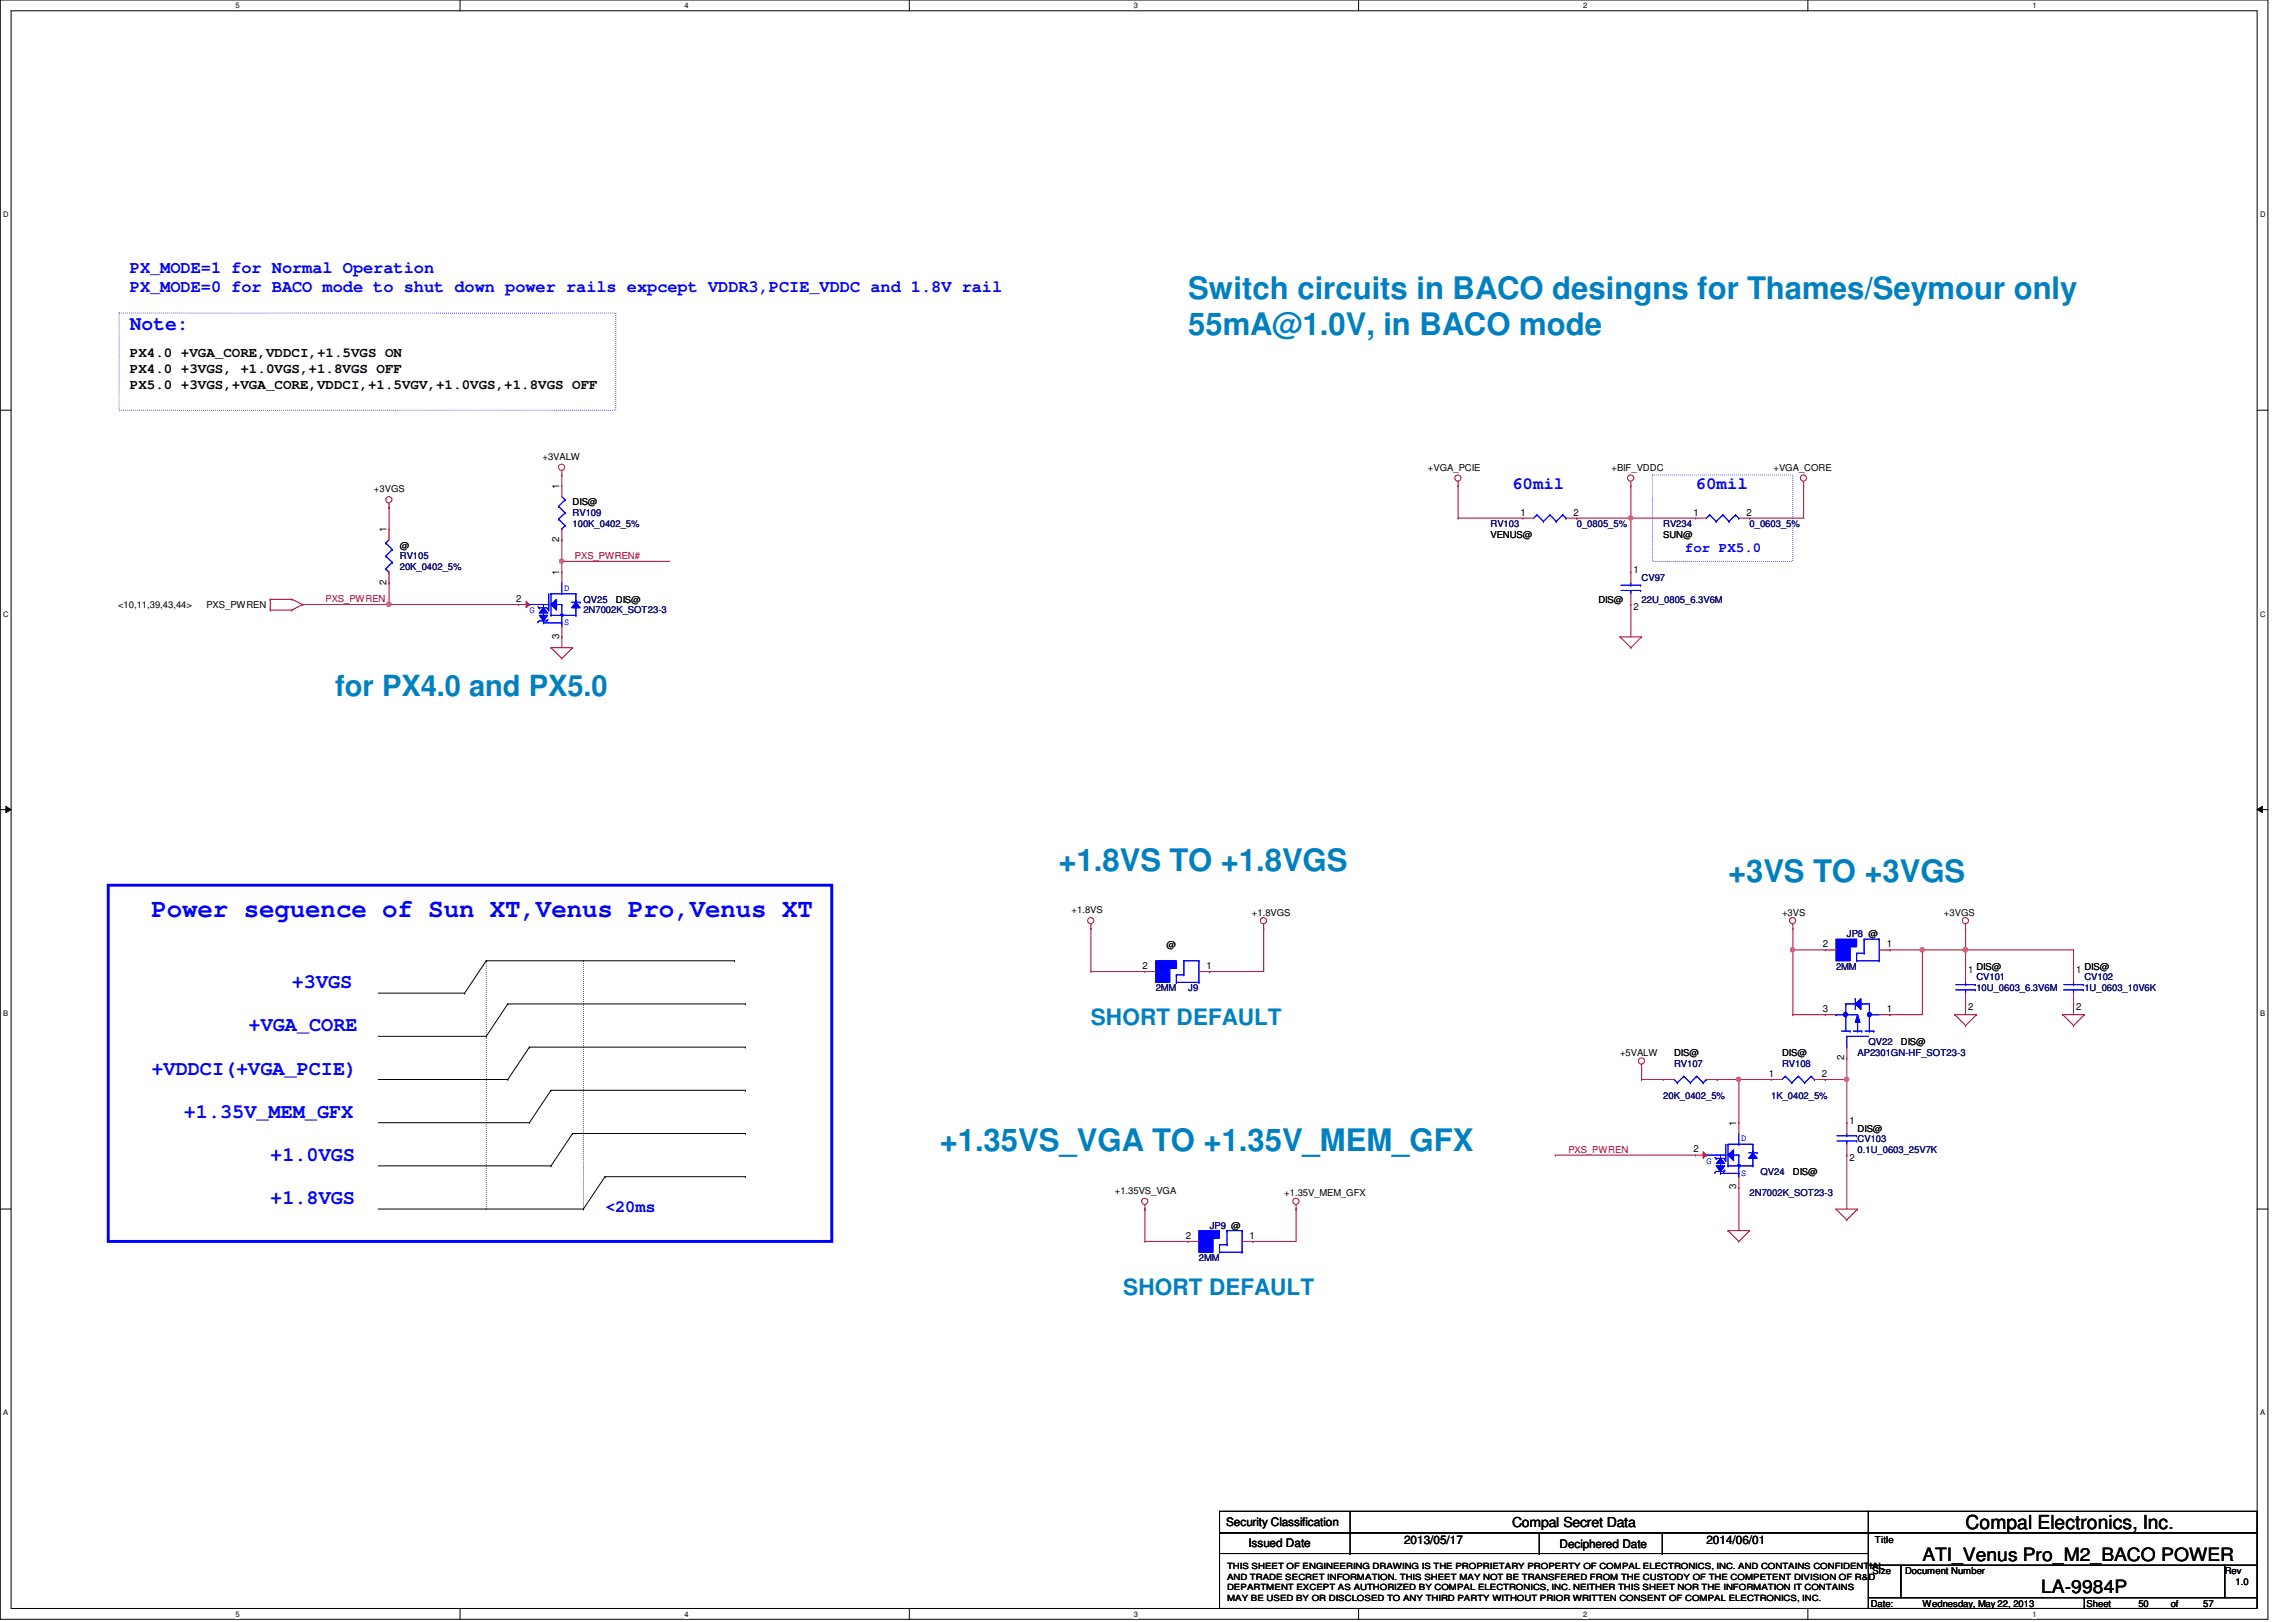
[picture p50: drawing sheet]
<svg xmlns="http://www.w3.org/2000/svg" width="297mm" height="210mm" viewBox="0 0 297 210" stroke-linecap="round" stroke-linejoin="round" font-family="sans-serif">
<defs><g id="words">
<g font-size="4" fill="#0080c0">
<text x="153.7" y="38.7">Switch circuits in BACO desingns for Thames/Seymour only</text>
<text x="153.7" y="43.4">55mA@1.0V, in BACO mode</text>
<text x="136.9" y="112.7">+1.8VS TO +1.8VGS</text>
<text x="223.6" y="114.1">+3VS TO +3VGS</text>
<text x="121.6" y="149">+1.35VS_VGA TO +1.35V_MEM_GFX</text>
</g>
<text font-size="3.8" fill="#0080c0" x="43.3" y="90.1">for PX4.0 and PX5.0</text>
<text font-size="3.3" fill="#00f" x="19.6" y="118.7">Power seguence of Sun XT,Venus Pro,Venus XT</text>
<g font-size="2.9" fill="#0080c0">
<text x="141.1" y="132.6">SHORT DEFAULT</text>
<text x="145.3" y="167.6">SHORT DEFAULT</text>
</g>
<g font-size="2.6" fill="#00f">
<text x="16.8" y="42.7">Note:</text>
<text x="37.8" y="127.9">+3VGS</text>
<text x="32.2" y="133.5">+VGA_CORE</text>
<text x="19.6" y="139.1">+VDDCI(+VGA_PCIE)</text>
<text x="23.8" y="144.7">+1.35V_MEM_GFX</text>
<text x="35" y="150.2">+1.0VGS</text>
<text x="35" y="155.8">+1.8VGS</text>
</g>
<text font-size="2.5" x="254.3" y="197.8">Compal Electronics, Inc.</text>
<g font-size="2.4">
<text x="248.7" y="202">ATI_Venus Pro_M2_BACO POWER</text>
<text x="264.1" y="206.2">LA-9984P</text>
</g>
<g font-size="2.2" fill="#00f">
<text x="16.8" y="35.3">PX_MODE=1 for Normal Operation</text>
<text x="16.8" y="37.8">PX_MODE=0 for BACO mode to shut down power rails expcept VDDR3,PCIE_VDDC and 1.8V rail</text>
<text x="195.6" y="63.3">60mil</text>
<text x="219.4" y="63.3">60mil</text>
<text x="78.3" y="156.9">&lt;20ms</text>
</g>
<g font-size="1.8">
<text x="16.8" y="46.2">PX4.0 +VGA_CORE,VDDCI,+1.5VGS ON</text>
<text x="16.8" y="48.3">PX4.0 +3VGS, +1.0VGS,+1.8VGS OFF</text>
<text x="16.8" y="50.4">PX5.0 +3VGS,+VGA_CORE,VDDCI,+1.5VGV,+1.0VGS,+1.8VGS OFF</text>
<text x="195.6" y="197.6">Compal Secret Data</text>
</g>
<text font-size="1.8" fill="#00f" x="218" y="71.4">for PX5.0</text>
<g font-size="1.5">
<text x="158.6" y="197.5">Security Classification</text>
<text x="161.5" y="200.2">Issued Date</text>
<text x="181.6" y="199.8">2013/05/17</text>
<text x="201.8" y="200.3">Deciphered Date</text>
<text x="220.8" y="199.8">2014/06/01</text>
</g>
<g font-size="1.3">
<text x="72.3" y="63.3" transform="rotate(-90 72.3 63.3)">1</text>
<text x="50" y="68.9" transform="rotate(-90 50 68.9)">1</text>
<text x="72.3" y="70.1" transform="rotate(-90 72.3 70.1)">2</text>
<text x="196.7" y="66.7">1</text>
<text x="203.6" y="66.7">2</text>
<text x="219.1" y="66.7">1</text>
<text x="225.9" y="66.7">2</text>
<text x="50" y="75.7" transform="rotate(-90 50 75.7)">2</text>
<text x="66.8" y="77.9">2</text>
<text x="72.3" y="74.5" transform="rotate(-90 72.3 74.5)">1</text>
<text x="211.3" y="74.2">1</text>
<text x="72.3" y="82.7" transform="rotate(-90 72.3 82.7)">3</text>
<text x="211.3" y="79">2</text>
<text x="147.8" y="125.4">2</text>
<text x="156.1" y="125.4">1</text>
<text x="235.8" y="122.6">2</text>
<text x="244.1" y="122.6">1</text>
<text x="254.6" y="125.9">1</text>
<text x="268.6" y="125.9">1</text>
<text x="235.8" y="131">3</text>
<text x="244.1" y="131">1</text>
<text x="254.6" y="130.7">2</text>
<text x="268.6" y="130.7">2</text>
<text x="238.6" y="137.2" transform="rotate(-90 238.6 137.2)">2</text>
<text x="228.9" y="139.4">1</text>
<text x="235.7" y="139.4">2</text>
<text x="219.1" y="149.1">2</text>
<text x="224.6" y="145.7" transform="rotate(-90 224.6 145.7)">1</text>
<text x="239.3" y="145.4">1</text>
<text x="224.6" y="153.9" transform="rotate(-90 224.6 153.9)">3</text>
<text x="239.3" y="150.2">2</text>
<text x="153.4" y="160.3">2</text>
<text x="161.7" y="160.3">1</text>
</g>
<g font-size="1.2">
<text x="70.2" y="59.5">+3VALW</text>
<text x="48.4" y="63.7">+3VGS</text>
<text x="74.1" y="65.4">DIS@</text>
<text x="184.7" y="60.9">+VGA_PCIE</text>
<text x="208.5" y="60.9">+BIF_VDDC</text>
<text x="229.4" y="60.9">+VGA_CORE</text>
<text x="51.7" y="71">@</text>
<text x="192.8" y="69.6">VENUS@</text>
<text x="215.2" y="69.6">SUN@</text>
<text x="79.7" y="78">DIS@</text>
<text x="206.8" y="78">DIS@</text>
<text x="15.3" y="78.7">&lt;10,11,39,43,44&gt;</text>
<text x="26.7" y="78.7">PXS_PWREN</text>
<text x="138.6" y="118.2">+1.8VS</text>
<text x="162" y="118.5">+1.8VGS</text>
<text x="230.5" y="118.5">+3VS</text>
<text x="251.5" y="118.5">+3VGS</text>
<text x="150.9" y="122.7">@</text>
<text x="255.7" y="125.5">DIS@</text>
<text x="269.7" y="125.5">DIS@</text>
<text x="209.6" y="136.7">+5VALW</text>
<text x="216.6" y="136.7">DIS@</text>
<text x="230.5" y="136.7">DIS@</text>
<text x="245.9" y="135.3">DIS@</text>
<text x="240.3" y="146.4">DIS@</text>
<text x="144.2" y="154.5">+1.35VS_VGA</text>
<text x="166.2" y="154.8">+1.35V_MEM_GFX</text>
<text x="231.9" y="152">DIS@</text>
<text x="242.3" y="203.7">Size</text>
<text x="242.6" y="199.6">Title</text>
<text x="246.5" y="203.7">Document Number</text>
<text x="287.8" y="203.7">Rev</text>
<text x="242" y="207.9">Date:</text>
<text x="248.7" y="207.9">Wednesday, May 22, 2013</text>
<text x="270" y="207.9">Sheet</text>
<text x="276.6" y="207.9">50</text>
<text x="280.8" y="207.9">of</text>
<text x="285" y="207.9">57</text>
<text x="289.2" y="205.1">1.0</text>
</g>
<g font-size="1.2" fill="#000080">
<text x="74.1" y="66.8">RV109</text>
<text x="74.1" y="68.2">100K_0402_5%</text>
<text x="192.8" y="68.2">RV103</text>
<text x="204" y="68.2">0_0805_5%</text>
<text x="215.2" y="68.2">RV234</text>
<text x="226.4" y="68.2">0_0603_5%</text>
<text x="51.7" y="72.4">RV105</text>
<text x="51.7" y="73.8">20K_0402_5%</text>
<text x="75.5" y="78">QV25</text>
<text x="212.4" y="75.2">CV97</text>
<text x="212.4" y="78">22U_0805_6.3V6M</text>
<text x="75.5" y="79.4">2N7002K_SOT23-3</text>
<text x="237.5" y="125.5">2MM</text>
<text x="238.9" y="121.3">JP8 @</text>
<text x="149.5" y="128.3">2MM</text>
<text x="153.7" y="128.3">J9</text>
<text x="255.7" y="126.9">CV101</text>
<text x="255.7" y="128.3">10U_0603_6.3V6M</text>
<text x="269.7" y="126.9">CV102</text>
<text x="269.7" y="128.3">1U_0603_10V6K</text>
<text x="240.3" y="136.7">AP2301GN-HF_SOT23-3</text>
<text x="241.7" y="135.3">QV22</text>
<text x="215.2" y="142.2">20K_0402_5%</text>
<text x="216.6" y="138">RV107</text>
<text x="229.1" y="142.2">1K_0402_5%</text>
<text x="230.5" y="138">RV108</text>
<text x="240.3" y="147.8">CV103</text>
<text x="240.3" y="149.2">0.1U_0603_25V7K</text>
<text x="226.4" y="154.8">2N7002K_SOT23-3</text>
<text x="227.7" y="152">QV24</text>
<text x="156.5" y="159">JP9 @</text>
<text x="155.1" y="163.2">2MM</text>
</g>
<g font-size="1.2" fill="#f00">
<text x="42.1" y="77.9">PXS_PWREN</text>
<text x="74.4" y="72.3">PXS_PWREN#</text>
<text x="202.9" y="149.2">PXS_PWREN</text>
</g>
<g font-size="1.2" fill="#00f">
<text x="73" y="76.5">D</text>
<text x="68.5" y="79.4">G</text>
<text x="73" y="80.9">S</text>
<text x="225.3" y="147.7">D</text>
<text x="220.8" y="150.6">G</text>
<text x="225.3" y="152.2">S</text>
</g>
<g font-size="1.1">
<text x="158.7" y="203.1">THIS SHEET OF ENGINEERING DRAWING IS THE PROPRIETARY PROPERTY OF COMPAL ELECTRONICS, INC. AND CONTAINS CONFIDENTIAL</text>
<text x="158.7" y="204.4">AND TRADE SECRET INFORMATION. THIS SHEET MAY NOT BE TRANSFERED FROM THE CUSTODY OF THE COMPETENT DIVISION OF R&amp;D</text>
<text x="158.7" y="205.8">DEPARTMENT EXCEPT AS AUTHORIZED BY COMPAL ELECTRONICS, INC. NEITHER THIS SHEET NOR THE INFORMATION IT CONTAINS</text>
<text x="158.7" y="207.1">MAY BE USED BY OR DISCLOSED TO ANY THIRD PARTY WITHOUT PRIOR WRITTEN CONSENT OF COMPAL ELECTRONICS, INC.</text>
</g>
<g font-size="1">
<text x="30.5" y="1.1">5</text>
<text x="88.6" y="1.1">4</text>
<text x="146.7" y="1.1">3</text>
<text x="204.8" y="1.1">2</text>
<text x="262.9" y="1.1">1</text>
<text x=".4" y="28.1">D</text>
<text x="292.4" y="28.1">D</text>
<text x=".4" y="79.8">C</text>
<text x="292.4" y="79.8">C</text>
<text x=".4" y="131.5">B</text>
<text x="292.4" y="131.5">B</text>
<text x=".4" y="183.2">A</text>
<text x="292.4" y="183.2">A</text>
<text x="30.5" y="209.2">5</text>
<text x="88.6" y="209.2">4</text>
<text x="146.7" y="209.2">3</text>
<text x="204.8" y="209.2">2</text>
<text x="262.9" y="209.2">1</text>
</g>
</g></defs>
<path d="M0 0h293.4v209.5h-293.4zM1.4 1.4h290.6v206.8h-290.6z" fill="none" stroke="#000" stroke-width=".13"/>
<g fill="#fff">
<path d="M30.5 .2h.5v1.1h-.5z"/>
<path d="M30.5 208.3h.5v1.1h-.5z"/>
</g>
<path d="M59.5 0v1.4M59.5 208.2v1.3" fill="none" stroke="#000" stroke-width=".13"/>
<g fill="#fff">
<path d="M88.6 .2h.5v1.1h-.5z"/>
<path d="M88.6 208.3h.5v1.1h-.5z"/>
</g>
<path d="M117.6 0v1.4M117.6 208.2v1.3" fill="none" stroke="#000" stroke-width=".13"/>
<g fill="#fff">
<path d="M146.7 .2h.5v1.1h-.5z"/>
<path d="M146.7 208.3h.5v1.1h-.5z"/>
</g>
<path d="M175.8 0v1.4M175.8 208.2v1.3" fill="none" stroke="#000" stroke-width=".13"/>
<g fill="#fff">
<path d="M204.8 .2h.6v1.1h-.6z"/>
<path d="M204.8 208.3h.6v1.1h-.6z"/>
</g>
<path d="M233.9 0v1.4M233.9 208.2v1.3" fill="none" stroke="#000" stroke-width=".13"/>
<g fill="#fff">
<path d="M262.9 .2h.6v1.1h-.6z"/>
<path d="M262.9 208.3h.6v1.1h-.6z"/>
<path d="M.4 27.2h.7v1.1h-.7z"/>
<path d="M292.4 27.2h.7v1.1h-.7z"/>
<path d="M.4 78.9h.7v1.1h-.7z"/>
<path d="M292.4 78.9h.7v1.1h-.7z"/>
</g>
<path d="M0 53.1h1.4M292 53.1h1.4" fill="none" stroke="#000" stroke-width=".13"/>
<g fill="#fff">
<path d="M.4 130.6h.7v1.1h-.7z"/>
<path d="M292.4 130.6h.6v1.1h-.6z"/>
</g>
<path d="M0 104.8h1.4M.8 104.4l.6 .4-.6 .4zM292 104.8l.7-.4v.8zM292 104.8h1.4" fill="none" stroke="#000" stroke-width=".13"/>
<path d="M.8 104.4l.6 .4-.6 .4zM292 104.8l.7-.4v.8z" fill="#000"/>
<g fill="#fff">
<path d="M.4 182.3h.7v1.1h-.7z"/>
<path d="M292.4 182.3h.6v1.1h-.6z"/>
</g>
<g fill="none" stroke="#000" stroke-width=".13">
<path d="M48.9 128.5h11.2M48.9 134.1h14M48.9 139.7h16.8M60.1 128.5h.1M62.9 124.3h.1M62.9 134.1h.1M62.9 124.3l-2.8 4.2M62.9 124.3h32.1M65.7 129.9h.1M65.7 139.7h.1M65.7 129.9l-2.8 4.2M65.7 129.9h30.7"/>
<path d="M68.5 135.5h.1M68.5 135.5l-2.8 4.2M68.5 135.5h27.9M95 124.3h.1M96.4 129.9h.1M96.4 135.5h.1M0 156.5h1.4M48.9 156.5h26.6M48.9 145.3h19.6M48.9 150.9h22.4M68.5 145.3h.1M71.3 141.1h.1"/>
<path d="M71.3 150.9h.1M71.3 141.1l-2.8 4.2M71.3 141.1h25.1M74.1 146.7h.1M74.1 146.7l-2.8 4.2M74.1 146.7h22.3M75.5 156.5h.1M78.3 152.3h.1M78.3 152.3l-2.8 4.2M78.3 152.3h18.1M96.4 141.1h.1M96.4 146.7h.1"/>
<path d="M96.4 152.3h.1M292 156.5h1.4"/>
</g>
<path d="M62.9 124.3v32.2M75.5 124.3h.1M62.9 156.5h.1M75.5 156.5v-32.2" fill="none" stroke="#000" stroke-width=".13" stroke-dasharray="0 .3"/>
<path d="M14 114.6h93.6v46.1h-93.6z" fill="none" stroke="#00f" stroke-width=".38"/>
<path d="M15.4 40.5h64.3v12.6h-64.3zM213.8 61.5h18.1v11.1h-18.1z" fill="none" stroke="#00f" stroke-width=".13" stroke-dasharray="0 .3"/>
<path d="M248.7 122.9h.1M248.7 122.9h5.6" fill="none" stroke="#800040" stroke-width=".13"/>
<circle cx="254.3" cy="122.9" r=".29" fill="#f0f"/>
<circle cx="254.3" cy="122.9" r=".29" fill="none" stroke="#f0f" stroke-width=".13"/>
<circle cx="248.7" cy="122.9" r=".29" fill="#f0f"/>
<circle cx="248.7" cy="122.9" r=".29" fill="none" stroke="#f0f" stroke-width=".13"/>
<path d="M225 139.7h.1M225 139.7v5.6M225 139.7h4.1M231.9 122.9h.1M231.9 120.1h.1M231.9 122.9h4.2M231.9 120.1v2.8" fill="none" stroke="#800040" stroke-width=".13"/>
<circle cx="224.9" cy="139.7" r=".29" fill="#f0f"/>
<circle cx="224.9" cy="139.7" r=".29" fill="none" stroke="#f0f" stroke-width=".13"/>
<path d="M238.9 139.7h.1M238.9 139.7v5.6" fill="none" stroke="#800040" stroke-width=".13"/>
<circle cx="238.9" cy="139.7" r=".29" fill="#f0f"/>
<circle cx="238.9" cy="139.7" r=".29" fill="none" stroke="#f0f" stroke-width=".13"/>
<path d="M231.9 131.3h.1M231.9 122.9h.1M231.9 131.3h4.2M231.9 122.9v8.4M244.5 131.3h.1M248.7 122.9h.1M248.7 122.9v8.4h-4.2" fill="none" stroke="#800040" stroke-width=".13"/>
<circle cx="231.9" cy="122.9" r=".29" fill="#f0f"/>
<circle cx="231.9" cy="122.9" r=".29" fill="none" stroke="#f0f" stroke-width=".13"/>
<g fill="none" stroke="#800040" stroke-width=".13">
<path d="M212.4 138.3h.1M212.4 139.7h.1M212.4 138.3v1.4M212.4 139.7h2.8M222.2 139.7h.1M222.2 139.7h2.8M236.1 139.7h.1M238.9 136.9h.1M238.9 136.9v2.8h-2.8M254.3 129.9h.1M254.3 122.9h.1M254.3 122.9v2.8"/>
<path d="M254.3 129.9v1.4M254.3 122.9h14M268.3 129.9h.1M268.3 122.9h.1M268.3 122.9v2.8M268.3 129.9v1.4M238.9 149.5h.1M238.9 149.5v7"/>
</g>
<circle cx="254.3" cy="122.9" r=".29" fill="#f0f"/>
<circle cx="254.3" cy="122.9" r=".29" fill="none" stroke="#f0f" stroke-width=".13"/>
<g fill="none" stroke="#800040" stroke-width=".13">
<path d="M211 67.1h.1M211 67.1h8.4M211 67.1v6.9M226.4 67.1h.1M233.3 62.9h.1M233.3 62.9v4.2h-6.9M141.1 125.7h.1M141.1 120.1h.1M141.1 125.7h7M141.1 120.1v5.6M156.5 125.7h.1M163.5 120.1h.1"/>
<path d="M163.5 120.1v5.6h-7M254.3 120.1h.1M254.3 120.1v2.8M148.1 156.5h.1M148.1 156.5v4.2M167.7 156.5h.1M167.7 156.5v4.2h-5.6M148.1 160.7h.1M148.1 160.7h5.6M162.1 160.7h.1"/>
</g>
<circle cx="211" cy="67" r=".29" fill="#f0f"/>
<circle cx="211" cy="67" r=".29" fill="none" stroke="#f0f" stroke-width=".13"/>
<g fill="none" stroke="#800040" stroke-width=".13">
<path d="M39.2 78.2h.1M39.2 78.2h27.9M50.3 78.2h.1M188.6 67.1h.1M188.6 62.9h.1M188.6 67.1h8.4M188.6 62.9v4.2M204 67.1h.1M211 78.2h.1M211 62.9h.1M211 62.9v4.2h-7M211 78.2v4.2"/>
<path d="M72.7 82.4h.1M72.7 82.4v1.4M244.5 122.9h.1M244.5 122.9h4.2"/>
</g>
<circle cx="50.3" cy="78.2" r=".29" fill="#f0f"/>
<circle cx="50.3" cy="78.2" r=".29" fill="none" stroke="#f0f" stroke-width=".13"/>
<g fill="none" stroke="#800040" stroke-width=".13">
<path d="M50.3 75.4h.1M50.3 65.7h.1M50.3 65.7v2.8M50.3 75.4v2.8M72.7 69.8h.1M72.7 61.5h.1M72.7 72.6h.1M72.7 61.5v1.4M72.7 69.8v2.8M72.7 72.6h14M201.2 149.5h.1M201.2 149.5h18.2"/>
<path d="M225 153.7h.1M225 153.7v5.6"/>
</g>
<circle cx="72.7" cy="72.6" r=".29" fill="#f0f"/>
<circle cx="72.7" cy="72.6" r=".29" fill="none" stroke="#f0f" stroke-width=".13"/>
<path d="M72.7 72.6h.1M72.7 72.6v1.4" fill="none" stroke="#800040" stroke-width=".13"/>
<g fill="none" stroke="#f00" stroke-width=".13">
<path d="M35 79h.1M35 77.6h.1M35 77.6h2.8M35 79h2.8M35 77.6v1.4M37.8 77.6h.1M37.8 79h.1M37.8 77.6l1.4 .6M39.2 78.2h.1M39.2 78.2l-1.4 .8M50.3 65.7h.1M50.3 65.1v.6"/>
<path d="M72.7 61.5h.1M72.7 60.9v.6M188.6 62.9h.1M188.6 62.3v.6M211 62.9h.1M211 62.3v.6M233.3 62.9h.1M233.3 62.3v.6M71.3 83.8h.1M71.3 83.8h2.8M71.3 83.8l1.4 1.4M72.7 85.2h.1"/>
<path d="M74.1 83.8h.1M74.1 83.8l-1.4 1.4M209.6 82.4h.1M209.6 82.4h2.8M209.6 82.4l1.4 1.4M211 83.8h.1M212.4 82.4h.1M212.4 82.4l-1.4 1.4M141.1 119.6v.5M163.5 119.6v.5M231.9 119.6v.5M254.3 119.6v.5"/>
<path d="M141.1 120.1h.1M163.5 120.1h.1M212.4 138.3h.1M212.4 137.8v.5M231.9 120.1h.1M252.9 131.3h.1M252.9 131.3h2.8M252.9 131.3l1.4 1.4M254.3 120.1h.1M254.3 132.7h.1M255.7 131.3h.1M255.7 131.3l-1.4 1.4"/>
<path d="M266.9 131.3h.1M266.9 131.3h2.8M266.9 131.3l1.4 1.4M268.3 132.7h.1M269.7 131.3h.1M269.7 131.3l-1.4 1.4M148.1 156.5h.1M148.1 155.9v.6M167.7 156.5h.1M167.7 155.9v.6M223.6 159.3h.1M223.6 159.3h2.8"/>
<path d="M223.6 159.3l1.4 1.4M226.4 159.3h.1M226.4 159.3l-1.4 1.4M237.5 156.5h.1M237.5 156.5h2.8M237.5 156.5l1.4 1.4M238.9 157.9h.1M240.3 156.5h.1M240.3 156.5l-1.4 1.4M225 160.7h.1"/>
<circle cx="50.3" cy="64.7" r=".4"/>
<circle cx="72.7" cy="60.5" r=".4"/>
<circle cx="188.6" cy="61.9" r=".4"/>
<circle cx="211" cy="61.9" r=".4"/>
<circle cx="233.3" cy="61.9" r=".4"/>
<circle cx="141.1" cy="119.1" r=".4"/>
<circle cx="163.5" cy="119.1" r=".4"/>
<circle cx="231.9" cy="119.1" r=".4"/>
<circle cx="254.3" cy="119.1" r=".4"/>
<circle cx="212.4" cy="137.3" r=".4"/>
<circle cx="148.1" cy="155.5" r=".4"/>
<circle cx="167.7" cy="155.5" r=".4"/>
</g>
<g fill="none" stroke="#000" stroke-width=".13">
<path d="M157.8 195.6h83.9v2.8h-83.9zM157.8 198.4h83.9v2.6h-83.9zM174.7 198.4h.1M174.7 195.6v5.4M199.1 198.4v2.6M215 198.4v2.6M241.7 195.6h50.3v2.8h-50.3zM241.7 198.4h50.3v4.2h-50.3zM157.8 201h83.9v7.2h-83.9zM174.7 201h.1M199.1 201h.1M215 201h.1"/>
<path d="M241.7 202.6h4.2v4.2h-4.2zM241.7 206.8h28v1.4h-28zM245.9 202.6h41.9v4.2h-41.9zM269.7 206.8h22.3v1.4h-22.3zM287.8 202.6h4.2v4.2h-4.2z"/>
</g>
<path d="M155.1 159.3h2.7v.9h-.9v1.9h-1.8z" fill-rule="evenodd" fill="#00f"/>
<path d="M155.1 159.3h2.7v.9h-.9v1.9h-1.8zM158.7 159.3h.1M158.7 159.3v1.8M158.7 159.3h2M160.7 159.3h.1M160.7 159.3v2.8M157.8 162.1h.1M157.8 161.2h.1M157.8 162.1h2.9M158.7 161.1h.1M158.7 161.1h-.9v1M160.7 162.1h.1" fill="none" stroke="#00f" stroke-width=".13"/>
<path d="M155.1 159.3h2.7v.9h-.9v1.9h-1.8z" fill-rule="evenodd" fill="#00f"/>
<g fill="none" stroke="#00f" stroke-width=".13">
<path d="M72.3 65.5h.1M72.3 67.2h.1M72.3 65.5l.8 .9M72.3 67.2l.8 .8M72.7 68.5h.1M72.7 64.3l.4 .4M73.1 64.7h.1M73.1 66.4h.1M73.1 68h.1M73.1 64.7l-.8 .8M73.1 66.4l-.8 .8M73.1 68l-.4 .5"/>
<path d="M221.2 66.6h.1M221.2 66.6l-.4 .5M221.2 66.6l.8 .9M222 67.5h.1M222.9 66.6h.1M222.9 66.6l-.9 .9M222.9 66.6l.8 .9M223.7 67.5h.1M224.5 66.6h.1M224.5 66.6l-.8 .9M224.5 66.6l.5 .5M225 67.1h.1"/>
<path d="M253 128.1h2.6M253 127.4h2.6M254.3 127.4h.1M254.3 128.1h.1M254.3 127.1v.3M254.3 128.1v.4M255.6 128.1h.1M255.6 127.4h.1M155.1 159.3h2.7v.9h-.9v1.9h-1.8zM158.7 159.3h.1M158.7 159.3v1.8M158.7 159.3h2"/>
<path d="M160.7 159.3h.1M160.7 159.3v2.8M237.7 147.7h2.5M237.7 147h2.5M238.9 147h.1M238.9 147.7h.1M238.9 146.7v.3M238.9 147.7v.4M240.2 147.7h.1M240.2 147h.1M157.8 162.1h.1M157.8 161.2h.1"/>
<path d="M157.8 162.1h2.9M158.7 161.1h.1M158.7 161.1h-.9v1M160.7 162.1h.1"/>
</g>
<g fill="none" stroke="#f00" stroke-width=".13">
<path d="M72.7 62.9h.1M72.7 69.8h.1M72.7 62.9v1.4M72.7 68.5v1.3M219.4 67.1h.1M219.4 67.1h1.4M225 67.1h1.4M226.4 67.1h.1M254.3 125.7h.1M254.3 129.9h.1M254.3 125.7v1.4M254.3 128.5v1.4"/>
<path d="M238.9 145.3h.1M238.9 149.5h.1M238.9 145.3v1.4M238.9 148.1v1.4M153.7 160.7h.1M153.7 160.7h1.4M160.7 160.7h1.4M162.1 160.7h.1"/>
</g>
<path d="M149.5 124.3h2.7v1h-.9v1.8h-1.8z" fill-rule="evenodd" fill="#00f"/>
<path d="M149.5 124.3h2.7v1h-.9v1.8h-1.8zM152.2 127.1h.1M152.2 126.3h.1M152.2 127.1h2.9M153.2 126.2h.1M153.2 124.3h.1M153.2 126.2h-1v.9M153.2 124.3v1.9M153.2 124.3h1.9M155.1 127.1h.1M155.1 124.3h.1M155.1 124.3v2.8" fill="none" stroke="#00f" stroke-width=".13"/>
<path d="M149.5 124.3h2.7v1h-.9v1.8h-1.8z" fill-rule="evenodd" fill="#00f"/>
<g fill="none" stroke="#00f" stroke-width=".13">
<path d="M149.5 124.3h2.7v1h-.9v1.8h-1.8zM152.2 127.1h.1M152.2 126.3h.1M152.2 127.1h2.9M153.2 126.2h.1M153.2 124.3h.1M153.2 126.2h-1v.9M153.2 124.3v1.9M153.2 124.3h1.9M155.1 127.1h.1M155.1 124.3h.1M155.1 124.3v2.8"/>
<path d="M237.5 131.3h.1M237.5 131.3h2.8M238.2 133.4h1.1M238.8 129.9h.1M238.8 129.9v3.5M238.8 129.9h1.2M238.9 134.1h.1M238.9 135.5h.1M238.9 134.1h2.8M238.9 134.1v1.4M239.3 133.4h.1M239.8 133.4h1.1"/>
<path d="M240 129.2h.1M240 129.2v1.4M240.3 133.4h.1M240.3 132v1.4M240.7 129.9h.1M240.7 129.9h1.1v3.5M240.9 133.4h.1M241.3 133.4h1.1M241.8 133.4h.1M241.8 131.3h.1M241.8 131.3h1.3M242.4 133.4h.1"/>
</g>
<path d="M148.1 125.7h.1M148.1 125.7h1.4M155.1 125.7h1.4M156.5 125.7h.1" fill="none" stroke="#f00" stroke-width=".13"/>
<path d="M240 129.9l.7-.7v1.4z" fill="#00f"/>
<path d="M240 129.9l.7-.7v1.4z" fill="none" stroke="#00f" stroke-width=".13"/>
<path d="M240.3 131.3l.3 1h-.6z" fill="#00f"/>
<path d="M240.3 131.3l.3 1h-.6z" fill="none" stroke="#00f" stroke-width=".13"/>
<circle cx="241.8" cy="131.3" r=".27" fill="#00f"/>
<circle cx="241.8" cy="131.3" r=".27" fill="none" stroke="#00f" stroke-width=".13"/>
<circle cx="238.7" cy="131.3" r=".27" fill="#00f"/>
<g fill="none" stroke="#00f" stroke-width=".13">
<path d="M237.5 131.3h.1M237.5 131.3h2.8M238.2 133.4h1.1M238.8 129.9h.1M238.8 129.9v3.5M238.8 129.9h1.2M238.9 134.1h.1M238.9 135.5h.1M238.9 134.1h2.8M238.9 134.1v1.4M239.3 133.4h.1M239.8 133.4h1.1"/>
<path d="M240 129.2h.1M240 129.2v1.4M240.3 133.4h.1M240.3 132v1.4M240.7 129.9h.1M240.7 129.9h1.1v3.5M240.9 133.4h.1M241.3 133.4h1.1M241.8 133.4h.1M241.8 131.3h.1M241.8 131.3h1.3M242.4 133.4h.1"/>
<circle cx="238.7" cy="131.3" r=".27"/>
</g>
<path d="M240 129.9l.7-.7v1.4z" fill="#00f"/>
<path d="M240 129.9l.7-.7v1.4z" fill="none" stroke="#00f" stroke-width=".13"/>
<path d="M240.3 131.3l.3 1h-.6z" fill="#00f"/>
<path d="M240.3 131.3l.3 1h-.6z" fill="none" stroke="#00f" stroke-width=".13"/>
<circle cx="241.8" cy="131.3" r=".27" fill="#00f"/>
<circle cx="241.8" cy="131.3" r=".27" fill="none" stroke="#00f" stroke-width=".13"/>
<circle cx="238.7" cy="131.3" r=".27" fill="#00f"/>
<circle cx="238.7" cy="131.3" r=".27" fill="none" stroke="#00f" stroke-width=".13"/>
<path d="M236.1 131.3h.1M236.1 131.3h1.4M238.9 136.9h.1M238.9 135.5v1.4M243.1 131.3h1.4M244.5 131.3h.1" fill="none" stroke="#f00" stroke-width=".13"/>
<path d="M223.6 149.5l.7-.7v1.4z" fill="#00f"/>
<path d="M223.6 149.5l.7-.7v1.4z" fill="none" stroke="#00f" stroke-width=".13"/>
<path d="M226.8 149.2l.5 .7h-1.1z" fill="#00f"/>
<g fill="none" stroke="#00f" stroke-width=".13">
<path d="M220.8 149.5h.1M220.8 149.5h2.5M223.3 149.5h.1M223.3 150.2h.1M223.3 148.1v2.1M223.6 148.1h.1M223.6 150.9h.1M223.6 148.1h3.2M223.6 148.1v2.8M223.6 150.9h3.2M224.3 149.5h.1M224.3 149.5h.7"/>
<path d="M224.8 150.7h.1M224.8 150.7v.2M224.8 150.7h.3M225 150.9h.1M225 149.5h.1M225 152.3h.1M225 149.5v2.8M225.1 150.7h.1M225.1 150.9h.1M225.1 150.7v.2M226.2 149.2h1.1M226.8 149.2l.5 .7h-1.1z"/>
<path d="M226.8 148.1h.1M226.8 148.9h.1M226.8 150.9h.1M226.8 149.9h.1M226.8 148.1v1.1M226.8 149.9v1M227.3 149.2h.1"/>
</g>
<path d="M222.6 149.9l.5 .7h-1.1z" fill="#00f"/>
<path d="M222.6 149.9l.5 .7h-1.1z" fill="none" stroke="#00f" stroke-width=".13"/>
<path d="M222 150.9h1.1l-.5 .7z" fill="#00f"/>
<g fill="none" stroke="#00f" stroke-width=".13">
<path d="M221.9 151.7h.1M221.9 149.8l.1 .1M222 150.9h1.1l-.5 .7zM222 149.9h.1M222 149.9h1l.1 .1M222.6 150.6h.1M222.6 149.5h.1M222.6 150.9h.1M222.6 151.8h.1M222.6 149.5v.4M222.6 150.6v.3M222.6 151.6v.2"/>
<path d="M222.6 151.8h2.4M223 151.6h.1M223 151.6h-1l-.1 .1M223.1 151.4h.1M223.1 150h.1M223.1 151.4l-.1 .2M225 151.8h.1M225 148.1h.1M225 146.7v1.4"/>
</g>
<path d="M223.6 149.5l.7-.7v1.4z" fill="#00f"/>
<path d="M223.6 149.5l.7-.7v1.4z" fill="none" stroke="#00f" stroke-width=".13"/>
<path d="M226.8 149.2l.5 .7h-1.1z" fill="#00f"/>
<g fill="none" stroke="#00f" stroke-width=".13">
<path d="M220.8 149.5h.1M220.8 149.5h2.5M223.3 149.5h.1M223.3 150.2h.1M223.3 148.1v2.1M223.6 148.1h.1M223.6 150.9h.1M223.6 148.1h3.2M223.6 148.1v2.8M223.6 150.9h3.2M224.3 149.5h.1M224.3 149.5h.7"/>
<path d="M224.8 150.7h.1M224.8 150.7v.2M224.8 150.7h.3M225 150.9h.1M225 149.5h.1M225 152.3h.1M225 149.5v2.8M225.1 150.7h.1M225.1 150.9h.1M225.1 150.7v.2M226.2 149.2h1.1M226.8 149.2l.5 .7h-1.1z"/>
<path d="M226.8 148.1h.1M226.8 148.9h.1M226.8 150.9h.1M226.8 149.9h.1M226.8 148.1v1.1M226.8 149.9v1M227.3 149.2h.1"/>
</g>
<path d="M222.6 149.9l.5 .7h-1.1z" fill="#00f"/>
<path d="M222.6 149.9l.5 .7h-1.1z" fill="none" stroke="#00f" stroke-width=".13"/>
<path d="M222 150.9h1.1l-.5 .7z" fill="#00f"/>
<g fill="none" stroke="#00f" stroke-width=".13">
<path d="M221.9 151.7h.1M221.9 149.8l.1 .1M222 150.9h1.1l-.5 .7zM222 149.9h.1M222 149.9h1l.1 .1M222.6 150.6h.1M222.6 149.5h.1M222.6 150.9h.1M222.6 151.8h.1M222.6 149.5v.4M222.6 150.6v.3M222.6 151.6v.2"/>
<path d="M222.6 151.8h2.4M223 151.6h.1M223 151.6h-1l-.1 .1M223.1 151.4h.1M223.1 150h.1M223.1 151.4l-.1 .2M225 151.8h.1M225 148.1h.1M225 146.7v1.4"/>
</g>
<path d="M220.3 149.1l.5 .4-.5 .4z" fill="#f00"/>
<g fill="none" stroke="#f00" stroke-width=".13">
<path d="M197 67.1h.1M197 67.1h1.4M202.6 67.1h1.4M204 67.1h.1M211 74h.1M211 78.2h.1M211 74v1.4M211 76.8v1.4M268.3 125.7h.1M268.3 129.9h.1M268.3 125.7v1.4M268.3 128.5v1.4"/>
<path d="M219.4 149.5h.1M219.4 149.5h1.4M220.3 149.1l.5 .4-.5 .4zM225 145.3h.1M225 153.7h.1M225 145.3v1.4M225 152.3v1.4"/>
</g>
<g fill="none" stroke="#00f" stroke-width=".13">
<path d="M198.8 66.6h.1M198.8 66.6l-.4 .5M198.8 66.6l.9 .9M199.7 67.5h.1M200.5 66.6h.1M200.5 66.6l-.8 .9M200.5 66.6l.8 .9M201.3 67.5h.1M202.2 66.6h.1M202.2 66.6l-.9 .9M202.2 66.6l.4 .5M202.6 67.1h.1"/>
<path d="M209.7 76.4h2.6M209.7 75.7h2.6M211 75.7h.1M211 76.4h.1M211 75.4v.3M211 76.4v.4M212.3 76.4h.1M212.3 75.7h.1M267 128.1h2.5M267 127.4h2.5M268.3 127.4h.1M268.3 128.1h.1"/>
<path d="M268.3 127.1v.3M268.3 128.1v.4M269.5 128.1h.1M269.5 127.4h.1"/>
</g>
<path d="M237.5 121.5h2.7v1h-.9v1.8h-1.8z" fill-rule="evenodd" fill="#00f"/>
<path d="M237.5 121.5h2.7v1h-.9v1.8h-1.8zM240.2 124.3h.1M240.2 123.5h.1M240.2 124.3h2.9M241.2 123.4h.1M241.2 121.5h.1M241.2 123.4h-1v.9M241.2 121.5v1.9M241.2 121.5h1.9M243.1 124.3h.1M243.1 121.5h.1M243.1 121.5v2.8" fill="none" stroke="#00f" stroke-width=".13"/>
<path d="M237.5 121.5h2.7v1h-.9v1.8h-1.8z" fill-rule="evenodd" fill="#00f"/>
<g fill="none" stroke="#00f" stroke-width=".13">
<path d="M49.9 70.3h.1M49.9 72h.1M49.9 73.6h.1M49.9 70.3l.9 .8M49.9 72l.9 .8M49.9 73.6l.4 .4M50.3 74h.1M50.3 69.8l-.4 .5M50.8 71.1h.1M50.8 72.8h.1M50.8 71.1l-.9 .9M50.8 72.8l-.9 .8"/>
<path d="M231 139.3h.1M231 139.3l-.5 .4M231 139.3l.8 .8M232.7 139.3h.1M232.7 139.3l-.9 .8M232.7 139.3l.8 .8M234.3 139.3h.1M234.3 139.3l-.8 .8M234.3 139.3l.4 .4M234.7 139.7h.1M237.5 121.5h2.7v1h-.9v1.8h-1.8zM240.2 124.3h.1"/>
<path d="M240.2 123.5h.1M240.2 124.3h2.9M241.2 123.4h.1M241.2 121.5h.1M241.2 123.4h-1v.9M241.2 121.5v1.9M241.2 121.5h1.9M243.1 124.3h.1M243.1 121.5h.1M243.1 121.5v2.8M231.8 140.1h.1M233.5 140.1h.1"/>
</g>
<path d="M50.3 68.5h.1M50.3 75.4h.1M50.3 68.5v1.3M50.3 74v1.4M229.1 139.7h.1M229.1 139.7h1.4M234.7 139.7h1.4M236.1 122.9h.1M236.1 139.7h.1M236.1 122.9h1.4M243.1 122.9h1.4M244.5 122.9h.1" fill="none" stroke="#f00" stroke-width=".13"/>
<path d="M71.3 78.2l.7-.6v1.4z" fill="#00f"/>
<path d="M71.3 78.2l.7-.6v1.4z" fill="none" stroke="#00f" stroke-width=".13"/>
<path d="M74.5 77.9l.6 .8h-1.1z" fill="#00f"/>
<g fill="none" stroke="#00f" stroke-width=".13">
<path d="M68.5 78.2h.1M68.5 78.2h2.5M71 78.2h.1M71 79h.1M71 76.8v2.2M71.3 76.8h.1M71.3 79.6h.1M71.3 76.8h3.2M71.3 76.8v2.8M71.3 79.6h3.2M72 78.2h.1M72 78.2h.7"/>
<path d="M72.6 79.5h.1M72.6 79.5v.1M72.6 79.5h.2M72.7 79.6h.1M72.7 78.2h.1M72.7 78.2v2.8M72.8 79.5h.1M72.8 79.6h.1M72.8 79.5v.1M74 77.9h1.1M74.5 77.9l.6 .8h-1.1zM74.5 76.8h.1"/>
<path d="M74.5 77.7h.1M74.5 79.6h.1M74.5 78.7h.1M74.5 76.8v1.1M74.5 78.7v.9M75.1 77.9h.1M72.7 81h.1"/>
</g>
<path d="M70.3 78.7l.6 .6h-1.1z" fill="#00f"/>
<path d="M70.3 78.7l.6 .6h-1.1z" fill="none" stroke="#00f" stroke-width=".13"/>
<path d="M69.8 79.6h1.1l-.6 .7z" fill="#00f"/>
<g fill="none" stroke="#00f" stroke-width=".13">
<path d="M69.6 78.5l.2 .2M69.8 79.6h1.1l-.6 .7zM69.8 78.7h.1M69.8 78.7h.9l.2 .1M70.3 79.3h.1M70.3 78.2h.1M70.3 79.6h.1M70.3 78.2v.5M70.3 79.3v.3M70.9 78.8h.1M72.7 76.8h.1M72.7 75.4v1.4"/>
<path d="M69.6 80.5h.1M70.3 80.6h.1M70.3 80.3v.3M70.3 80.6h2.4M70.7 80.3h.1M70.7 80.3h-.9l-.2 .2M70.9 80.2h.1M70.9 80.2l-.2 .1M72.7 80.6h.1"/>
</g>
<path d="M71.3 78.2l.7-.6v1.4z" fill="#00f"/>
<path d="M71.3 78.2l.7-.6v1.4z" fill="none" stroke="#00f" stroke-width=".13"/>
<path d="M74.5 77.9l.6 .8h-1.1z" fill="#00f"/>
<g fill="none" stroke="#00f" stroke-width=".13">
<path d="M68.5 78.2h.1M68.5 78.2h2.5M71 78.2h.1M71 79h.1M71 76.8v2.2M71.3 76.8h.1M71.3 79.6h.1M71.3 76.8h3.2M71.3 76.8v2.8M71.3 79.6h3.2M72 78.2h.1M72 78.2h.7"/>
<path d="M72.6 79.5h.1M72.6 79.5v.1M72.6 79.5h.2M72.7 79.6h.1M72.7 78.2h.1M72.7 78.2v2.8M72.8 79.5h.1M72.8 79.6h.1M72.8 79.5v.1M74 77.9h1.1M74.5 77.9l.6 .8h-1.1zM74.5 76.8h.1"/>
<path d="M74.5 77.7h.1M74.5 79.6h.1M74.5 78.7h.1M74.5 76.8v1.1M74.5 78.7v.9M75.1 77.9h.1M72.7 81h.1"/>
</g>
<path d="M70.3 78.7l.6 .6h-1.1z" fill="#00f"/>
<path d="M70.3 78.7l.6 .6h-1.1z" fill="none" stroke="#00f" stroke-width=".13"/>
<path d="M69.8 79.6h1.1l-.6 .7z" fill="#00f"/>
<g fill="none" stroke="#00f" stroke-width=".13">
<path d="M69.6 78.5l.2 .2M69.8 79.6h1.1l-.6 .7zM69.8 78.7h.1M69.8 78.7h.9l.2 .1M70.3 79.3h.1M70.3 78.2h.1M70.3 79.6h.1M70.3 78.2v.5M70.3 79.3v.3M70.9 78.8h.1M72.7 76.8h.1M72.7 75.4v1.4"/>
<path d="M69.6 80.5h.1M70.3 80.6h.1M70.3 80.3v.3M70.3 80.6h2.4M70.7 80.3h.1M70.7 80.3h-.9l-.2 .2M70.9 80.2h.1M70.9 80.2l-.2 .1M72.7 80.6h.1"/>
</g>
<path d="M68.1 77.8l.4 .4-.4 .5z" fill="#f00"/>
<path d="M67.1 78.2h.1M67.1 78.2h1.4M68.1 77.8l.4 .4-.4 .5zM72.7 74h.1M72.7 74v1.4M72.7 82.4h.1M72.7 81v1.4M215.2 139.7h.1M215.2 139.7h1.4M220.8 139.7h1.4M222.2 139.7h.1" fill="none" stroke="#f00" stroke-width=".13"/>
<path d="M216.6 139.7l.4 .4M217.8 139.3h.1M217.8 139.3l-.8 .8M217.8 139.3l.9 .8M219.5 139.3h.1M219.5 139.3l-.8 .8M219.5 139.3l.8 .8M220.8 139.7h.1M220.8 139.7l-.5 .4M217 140.1h.1M218.7 140.1h.1M220.3 140.1h.1" fill="none" stroke="#00f" stroke-width=".13"/>
<circle cx="254.3" cy="122.9" r=".29" fill="#f0f"/>
<circle cx="254.3" cy="122.9" r=".29" fill="none" stroke="#f0f" stroke-width=".13"/>
<circle cx="248.7" cy="122.9" r=".29" fill="#f0f"/>
<circle cx="248.7" cy="122.9" r=".29" fill="none" stroke="#f0f" stroke-width=".13"/>
<circle cx="224.9" cy="139.7" r=".29" fill="#f0f"/>
<circle cx="224.9" cy="139.7" r=".29" fill="none" stroke="#f0f" stroke-width=".13"/>
<circle cx="238.9" cy="139.7" r=".29" fill="#f0f"/>
<circle cx="238.9" cy="139.7" r=".29" fill="none" stroke="#f0f" stroke-width=".13"/>
<circle cx="231.9" cy="122.9" r=".29" fill="#f0f"/>
<circle cx="231.9" cy="122.9" r=".29" fill="none" stroke="#f0f" stroke-width=".13"/>
<circle cx="254.3" cy="122.9" r=".29" fill="#f0f"/>
<circle cx="254.3" cy="122.9" r=".29" fill="none" stroke="#f0f" stroke-width=".13"/>
<circle cx="211" cy="67" r=".29" fill="#f0f"/>
<circle cx="211" cy="67" r=".29" fill="none" stroke="#f0f" stroke-width=".13"/>
<circle cx="50.3" cy="78.2" r=".29" fill="#f0f"/>
<circle cx="50.3" cy="78.2" r=".29" fill="none" stroke="#f0f" stroke-width=".13"/>
<circle cx="72.7" cy="72.6" r=".29" fill="#f0f"/>
<circle cx="72.7" cy="72.6" r=".29" fill="none" stroke="#f0f" stroke-width=".13"/>
<use href="#words"/>
</svg>
